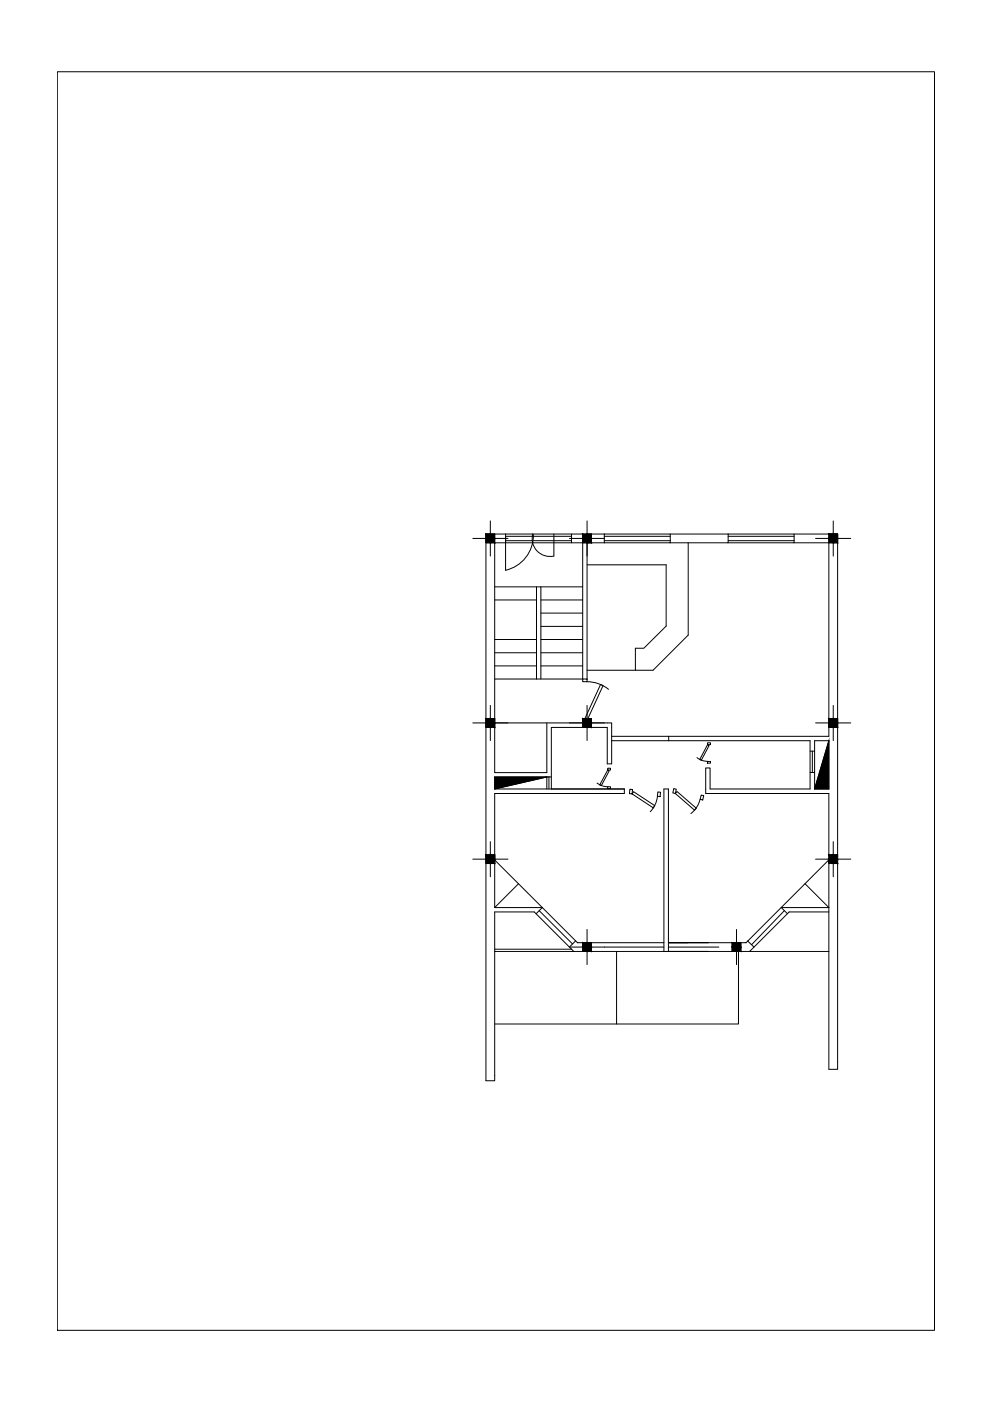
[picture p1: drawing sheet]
<svg xmlns="http://www.w3.org/2000/svg" width="297mm" height="420mm" viewBox="0 0 297 420" stroke-linecap="round" stroke-linejoin="round" font-family="sans-serif">
<!-- layer: 0 -->
<g fill="none" stroke="#000" stroke-width=".3">
<path d="M17.2 21.5h262.9v377.5h-262.9zM147 156.2v10.6M176 156.2v47.4M249.8 156.2v10.6M141.7 161.5h10.6M145.7 160.2h2.6v2.6h-2.6zM148.3 176h12.5M148.3 179.9h12.5M151.5 160.2h-5.8v163.9h2.6v-50.6h11.8l11.9 11.8M151.5 160.2h19.8M151.5 160.8h19.8M151.5 162.2h19.8"/>
<path d="M151.5 160.2v10.8M159.7 160.1a5.4 5.4 0 0 0 6.3 6.7M159.9 160.3a10.7 10.7 0 0 1-8.4 10.7M162.1 176h12.6M162.1 179.9h12.6M166 160.2v6.6M170.7 161.5h10.5M174.7 160.2h-3.4v2.6M174.7 160.2v2.6h2.6v-2.6M174.7 160.2h6.4M176 162.8h5.1M181.1 160.2h19.8v2.6h-19.8"/>
<path d="M181.1 160.8h19.8M181.1 162.2h19.8M181.1 160.2v2.6M200.9 160.2h17.4M206.3 162.8v27.7l-10.6 10.5h-5.3v-6.6h2.6l6.7-6.6v-18.4h-23.7M218.3 160.2v2.6h-17.4M218.3 160.2h19.7v2.6h-19.7M218.3 160.8h19.7M218.3 162.2h19.7M238 162.8h10.4v58h-65.1M238 160.2h13.1M244.5 161.5h10.5"/>
<path d="M248.4 160.2v2.6h2.7v-2.6M251.1 160.2v96.1M148.3 191.8h12.5M148.3 195.8h12.5M148.3 199.7h12.5M162.1 191.8h12.6M162.1 195.8h12.6M162.1 199.7h12.6M162.1 183.9h12.6M162.1 187.8h12.6M141.7 216.8h41.6v12.3h-1.3v-10.9h-16.7v18.4M145.7 215.5h2.6v2.7h-2.6z"/>
<path d="M145.7 218.2h2.6M147 211.6v10.5M148.3 203.6h26.4v-40.8h-26.4v68.9h15.6v-14.9M160.8 203.6v-27.6h1.3v27.6M174.7 203.6h1.3v.8h-1.3zM174.7 215.5h2.6v2.7h-2.6zM175.9 204.4a10.3 10.3 0 0 1 6.5 2.3M176 211.6v10.5M176 201h14.4M180 205.2l.7 .4-4.7 10.4v.8h-1.3v-.8h1.3l-.8-.3zM244.5 216.8h10.5M248.4 215.5h2.7v2.7h-2.7z"/>
<path d="M249.8 211.6v10.5M148.3 236.6h38.8v1.4h-38.8v34.2M148.3 236.6l15.6-3.6v3.6M164.5 233v3.6M165.3 233h-17v3.6M179 234.8l1.5 .9 1.6 .2M182.1 230.4h.9v.5h-.9l.5 .3-2.4 4.4-.4-.2 2.3-4.5zM182.1 235.9h.9v.6h-.9zM183.3 222.1h59.5v14.5h-30v-6.3h-1.3v7.7h36.9v18.3M188.8 236.7l.8 .1-.1 1.3 .4-.7 6.3 4.2-.4 .7-6.3-4.2-.8-.1zM197.1 238.8l-.9 2.8-1.3 1.8M197.2 237.5l.8 .1-.1 1.3-.9-.1z"/>
<path d="M200.4 220.8v1.3M202 236.5l.7 .2-.3 1.3 .5-.6 5.8 5-.5 .6-5.8-5-.7-.2zM208.9 227.2l1.5 .8 1.7 .3M209.8 239.7l-.8 2.1-1.9 2.2M210.2 238.4l.7 .2-.3 1.3-.7-.2zM212.1 222.8h.9v.5h-.9l.4 .3-2.3 4.4-.5-.2 2.4-4.5zM212.1 228.4h.9v.5h-.9zM242.8 225.3h1.4M242.8 231.7h1.4M243.5 225.3v6.4M248.4 222.1v14.5h-4.2M248.4 222.1h-4.2v14.5"/>
<path d="M248.4 222.1l-4.2 14.5M141.7 257.7h10.6M145.7 256.3h2.6v2.7h-2.6zM147 252.4v10.5M148.3 257.9l24.8 24.8h25.9M244.5 257.7h10.5M248.4 256.3v2.7h2.7v-2.7M248.4 257.9v62.8h2.7v-61.7M248.4 256.3h2.7M248.7 257.7l-25.1 25h-23.3h12M249.8 252.4v10.5M148.3 272.2h14.2l-1.8 1.8"/>
<path d="M155.4 265l-7.1 7.2M161.6 273.1l10 10M176 278.7v10.6M220.8 278.7v10.6M235.1 273.1l-9.8 10.2M241.3 265l7.1 7.2h-14.2l1.8 1.8M248.4 273.5h-11.9l-11.8 11.8M148.3 285.3h100.1M148.3 284.7h23.1M172.5 282.2l-1.8 1.8h28.3M174.7 282.7v2.6h2.6v-2.6M184.8 285.3v21.8"/>
<path d="M199 285.3v-48.7h1.3v48.7M200.3 282.7h5.8M200.3 284h15.2M219.4 282.7h2.7v2.6h-2.7zM221.3 285.3v21.8h-73M224.1 282.2l1.9 1.8"/>
</g>
<g fill="#000" stroke="#000" stroke-width=".3">
<path d="M148.3 233h15.6l-15.6 3.6zM248.4 222.1v14.5h-4.2z"/>
<path d="M145.7 160.2l1.3 1.3v-1.3zM145.7 160.2l1.3 1.3h-1.3z"/>
<path d="M145.7 161.5l1.3 1.3v-1.3zM145.7 161.5l1.3 1.3h-1.3z"/>
<path d="M147 160.2l1.3 1.3v-1.3zM147 160.2l1.3 1.3h-1.3z"/>
<path d="M147 161.5l1.3 1.3v-1.3zM147 161.5l1.3 1.3h-1.3z"/>
<path d="M174.7 160.2l1.3 1.3v-1.3zM174.7 160.2l1.3 1.3h-1.3z"/>
<path d="M174.7 161.5l1.3 1.3v-1.3zM174.7 161.5l1.3 1.3h-1.3z"/>
<path d="M176 160.2l1.3 1.3v-1.3zM176 160.2l1.3 1.3h-1.3z"/>
<path d="M176 161.5l1.3 1.3v-1.3zM176 161.5l1.3 1.3h-1.3z"/>
<path d="M248.4 160.2l1.4 1.3v-1.3zM248.4 160.2l1.4 1.3h-1.4z"/>
<path d="M248.4 161.5l1.4 1.3v-1.3zM248.4 161.5l1.4 1.3h-1.4z"/>
<path d="M249.8 160.2l1.3 1.3v-1.3zM249.8 160.2l1.3 1.3h-1.3z"/>
<path d="M249.8 161.5l1.3 1.3v-1.3zM249.8 161.5l1.3 1.3h-1.3z"/>
<path d="M145.7 215.5l1.3 1.3v-1.3zM145.7 215.5l1.3 1.3h-1.3z"/>
<path d="M145.7 216.8l1.3 1.4v-1.4zM145.7 216.8l1.3 1.4h-1.3z"/>
<path d="M147 215.5l1.3 1.3v-1.3zM147 215.5l1.3 1.3h-1.3z"/>
<path d="M147 216.8l1.3 1.4v-1.4zM147 216.8l1.3 1.4h-1.3z"/>
<path d="M174.7 215.5l1.3 1.3v-1.3zM174.7 215.5l1.3 1.3h-1.3z"/>
<path d="M174.7 216.8l1.3 1.4v-1.4zM174.7 216.8l1.3 1.4h-1.3z"/>
<path d="M176 215.5l1.3 1.3v-1.3zM176 215.5l1.3 1.3h-1.3z"/>
<path d="M176 216.8l1.3 1.4v-1.4zM176 216.8l1.3 1.4h-1.3z"/>
<path d="M248.4 215.5l1.4 1.3v-1.3zM248.4 215.5l1.4 1.3h-1.4z"/>
<path d="M248.4 216.8l1.4 1.4v-1.4zM248.4 216.8l1.4 1.4h-1.4z"/>
<path d="M249.8 215.5l1.3 1.3v-1.3zM249.8 215.5l1.3 1.3h-1.3z"/>
<path d="M249.8 216.8l1.3 1.4v-1.4zM249.8 216.8l1.3 1.4h-1.3z"/>
<path d="M145.7 256.3l1.3 1.4v-1.4zM145.7 256.3l1.3 1.4h-1.3z"/>
<path d="M145.7 257.7l1.3 1.3v-1.3zM145.7 257.7l1.3 1.3h-1.3z"/>
<path d="M147 256.3l1.3 1.4v-1.4zM147 256.3l1.3 1.4h-1.3z"/>
<path d="M147 257.7l1.3 1.3v-1.3zM147 257.7l1.3 1.3h-1.3z"/>
<path d="M248.4 256.3l1.4 1.4v-1.4zM248.4 256.3l1.4 1.4h-1.4z"/>
<path d="M248.4 257.7l1.4 1.3v-1.3zM248.4 257.7l1.4 1.3h-1.4z"/>
<path d="M249.8 256.3l1.3 1.4v-1.4zM249.8 256.3l1.3 1.4h-1.3z"/>
<path d="M249.8 257.7l1.3 1.3v-1.3zM249.8 257.7l1.3 1.3h-1.3z"/>
<path d="M174.7 282.7l1.3 1.3v-1.3zM174.7 282.7l1.3 1.3h-1.3z"/>
<path d="M174.7 284l1.3 1.3v-1.3zM174.7 284l1.3 1.3h-1.3z"/>
<path d="M176 282.7l1.3 1.3v-1.3zM176 282.7l1.3 1.3h-1.3z"/>
<path d="M176 284l1.3 1.3v-1.3zM176 284l1.3 1.3h-1.3z"/>
<path d="M219.4 282.7l1.4 1.3v-1.3zM219.4 282.7l1.4 1.3h-1.4z"/>
<path d="M219.4 284l1.4 1.3v-1.3zM219.4 284l1.4 1.3h-1.4z"/>
<path d="M220.8 282.7l1.3 1.3v-1.3zM220.8 282.7l1.3 1.3h-1.3z"/>
<path d="M220.8 284l1.3 1.3v-1.3zM220.8 284l1.3 1.3h-1.3z"/>
</g>
</svg>
